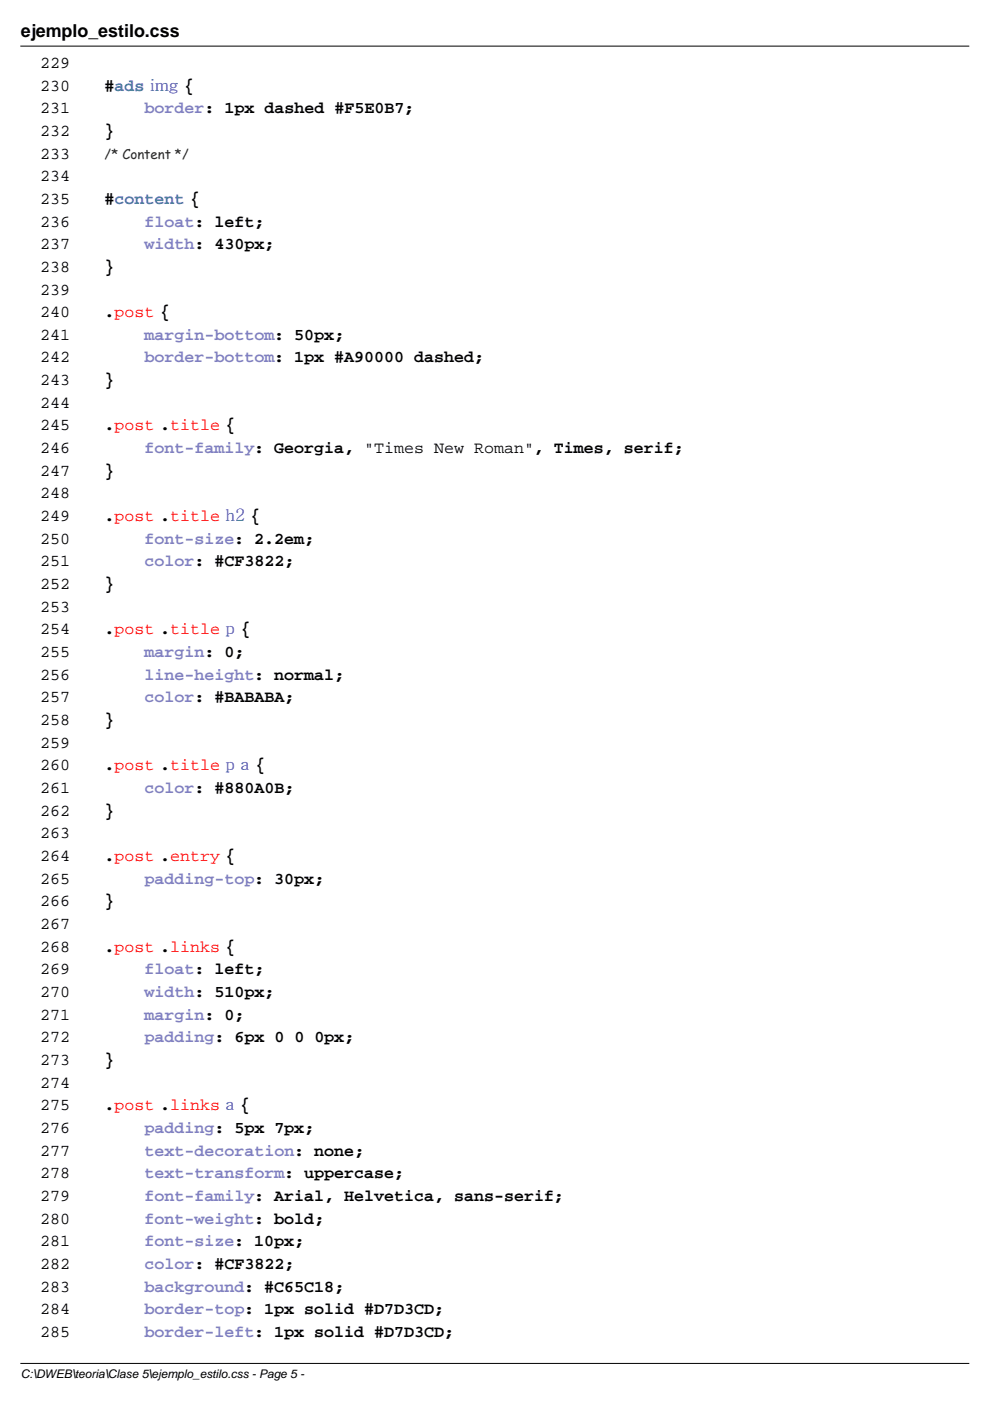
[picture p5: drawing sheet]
<svg xmlns="http://www.w3.org/2000/svg" width="210mm" height="297mm" viewBox="0 0 210 297" stroke-linecap="round" stroke-linejoin="round" font-family="sans-serif">
<defs><g id="words">
<text font-size="3.8" x="4.4" y="7.9">ejemplo_estilo.css</text>
<g font-size="3.5">
<text x="8.6" y="14.4">229</text>
<text x="8.6" y="19.2">230</text>
<text x="22.2" y="19.2">#ads img</text>
<text x="39.1" y="19.2">{</text>
<text x="8.6" y="24">231</text>
<text x="8.6" y="28.8">232</text>
<text x="22.2" y="28.8">}</text>
<text x="8.6" y="33.6">233</text>
<text x="8.6" y="38.4">234</text>
<text x="8.6" y="43.2">235</text>
<text x="22.2" y="43.2">#content</text>
<text x="40.3" y="43.2">{</text>
<text x="8.6" y="48">236</text>
<text x="8.6" y="52.8">237</text>
<text x="8.6" y="57.6">238</text>
<text x="22.2" y="57.6">}</text>
<text x="8.6" y="62.4">239</text>
<text x="8.6" y="67.2">240</text>
<text x="22.2" y="67.2">.post {</text>
<text x="8.6" y="72.1">241</text>
<text x="8.6" y="76.9">242</text>
<text x="8.6" y="81.7">243</text>
<text x="22.2" y="81.7">}</text>
<text x="8.6" y="86.5">244</text>
<text x="8.6" y="91.3">245</text>
<text x="22.2" y="91.3">.post .title {</text>
<text x="8.6" y="96.1">246</text>
<text x="8.6" y="100.9">247</text>
<text x="22.2" y="100.9">}</text>
<text x="8.6" y="105.7">248</text>
<text x="8.6" y="110.5">249</text>
<text x="22.2" y="110.5">.post .title h2 {</text>
<text x="8.6" y="115.3">250</text>
<text x="8.6" y="120.1">251</text>
<text x="8.6" y="124.9">252</text>
<text x="22.2" y="124.9">}</text>
<text x="8.6" y="129.7">253</text>
<text x="8.6" y="134.5">254</text>
<text x="22.2" y="134.5">.post .title p {</text>
<text x="8.6" y="139.3">255</text>
<text x="8.6" y="144.1">256</text>
<text x="8.6" y="148.9">257</text>
<text x="8.6" y="153.7">258</text>
<text x="22.2" y="153.7">}</text>
<text x="8.6" y="158.5">259</text>
<text x="8.6" y="163.3">260</text>
<text x="22.2" y="163.3">.post .title p a {</text>
<text x="8.6" y="168.1">261</text>
<text x="8.6" y="173">262</text>
<text x="22.2" y="173">}</text>
<text x="8.6" y="177.8">263</text>
<text x="8.6" y="182.6">264</text>
<text x="22.2" y="182.6">.post .entry {</text>
<text x="8.6" y="187.4">265</text>
<text x="8.6" y="192.2">266</text>
<text x="8.6" y="197">267</text>
<text x="22.2" y="192.2">}</text>
<text x="8.6" y="201.8">268</text>
<text x="22.2" y="201.8">.post .links {</text>
<text x="8.6" y="206.6">269</text>
<text x="8.6" y="211.4">270</text>
<text x="8.6" y="216.2">271</text>
<text x="8.6" y="221">272</text>
<text x="8.6" y="225.8">273</text>
<text x="22.2" y="225.8">}</text>
<text x="8.6" y="230.6">274</text>
<text x="8.6" y="235.4">275</text>
<text x="22.2" y="235.4">.post .links a {</text>
<text x="8.6" y="240.2">276</text>
<text x="8.6" y="245">277</text>
<text x="8.6" y="249.8">278</text>
<text x="8.6" y="254.6">279</text>
<text x="8.6" y="259.4">280</text>
<text x="8.6" y="264.2">281</text>
<text x="8.6" y="269">282</text>
<text x="8.6" y="273.9">283</text>
<text x="8.6" y="278.7">284</text>
<text x="8.6" y="283.5">285</text>
</g>
<g font-size="3.5" fill="#8080c0">
<text x="30.6" y="24">border: 1px dashed #F5E0B7;</text>
<text x="30.6" y="48">float: left;</text>
<text x="30.6" y="52.8">width: 430px;</text>
<text x="30.6" y="72.1">margin-bottom: 50px;</text>
<text x="30.6" y="76.9">border-bottom: 1px #A90000 dashed;</text>
<text x="30.6" y="96.1">font-family: Georgia, &quot;Times New Roman&quot;, Times, serif;</text>
<text x="30.6" y="115.3">font-size: 2.2em;</text>
<text x="30.6" y="120.1">color: #CF3822;</text>
<text x="30.6" y="139.3">margin: 0;</text>
<text x="30.6" y="144.1">line-height: normal;</text>
<text x="30.6" y="148.9">color: #BABABA;</text>
<text x="30.6" y="168.1">color: #880A0B;</text>
<text x="30.6" y="187.4">padding-top: 30px;</text>
<text x="30.6" y="206.6">float: left;</text>
<text x="30.6" y="211.4">width: 510px;</text>
<text x="30.6" y="216.2">margin: 0;</text>
<text x="30.6" y="221">padding: 6px 0 0 0px;</text>
<text x="30.6" y="240.2">padding: 5px 7px;</text>
<text x="30.6" y="245">text-decoration: none;</text>
<text x="30.6" y="249.8">text-transform: uppercase;</text>
<text x="30.6" y="254.6">font-family: Arial, Helvetica, sans-serif;</text>
<text x="30.6" y="259.4">font-weight: bold;</text>
<text x="30.6" y="264.2">font-size: 10px;</text>
<text x="30.6" y="269">color: #CF3822;</text>
<text x="30.6" y="273.9">background: #C65C18;</text>
<text x="30.6" y="278.7">border-top: 1px solid #D7D3CD;</text>
<text x="30.6" y="283.5">border-left: 1px solid #D7D3CD;</text>
</g>
<text font-size="2.8" fill="#008000" x="22.2" y="33.6">/* Content */</text>
<text font-size="2.5" x="4.4" y="292.1">C:\DWEB\teoria\Clase 5\ejemplo_estilo.css - Page 5 -</text>
</g></defs>
<path d="M4.3 9.8h201.3" fill="none" stroke="#000" stroke-width=".21"/>
<g fill="#fff">
<path d="M8.6 10.9h29.6v4.8h-29.6z"/>
<path d="M22.2 10.9h183.4v4.8h-183.4z"/>
<path d="M8.6 15.7h29.6v4.8h-29.6z"/>
<path d="M22.2 15.7h183.4v4.8h-183.4z"/>
<path d="M8.6 20.5h29.6v4.8h-29.6z"/>
<path d="M22.2 20.5h183.4v4.8h-183.4z"/>
<path d="M8.6 25.3h29.6v4.8h-29.6z"/>
<path d="M22.2 25.3h183.4v4.8h-183.4z"/>
<path d="M8.6 30.1h29.6v4.8h-29.6z"/>
<path d="M22.2 30.1h183.4v4.8h-183.4z"/>
<path d="M8.6 34.9h29.6v4.8h-29.6z"/>
<path d="M22.2 34.9h183.4v4.8h-183.4z"/>
<path d="M8.6 39.7h29.6v4.8h-29.6z"/>
<path d="M22.2 39.7h22.3v4.8h-22.3z"/>
<path d="M44.5 39.7h161.1v4.8h-161.1z"/>
<path d="M8.6 44.5h29.6v4.8h-29.6z"/>
<path d="M22.2 44.5h36v4.8h-36z"/>
<path d="M58.2 44.5h147.4v4.8h-147.4z"/>
<path d="M8.6 49.3h29.6v4.8h-29.6z"/>
<path d="M22.2 49.3h38.1v4.8h-38.1z"/>
<path d="M60.3 49.3h145.3v4.8h-145.3z"/>
<path d="M8.6 54.1h29.6v4.8h-29.6z"/>
<path d="M22.2 54.1h183.4v4.8h-183.4z"/>
<path d="M8.6 58.9h29.6v4.8h-29.6z"/>
<path d="M22.2 58.9h183.4v4.8h-183.4z"/>
<path d="M8.6 63.7h29.6v4.8h-29.6z"/>
<path d="M22.2 63.7h183.4v4.8h-183.4z"/>
<path d="M8.6 68.5h29.6v4.8h-29.6z"/>
<path d="M22.2 68.5h52.9v4.8h-52.9z"/>
<path d="M75.1 68.5h130.5v4.8h-130.5z"/>
<path d="M8.6 73.3h29.6v4.8h-29.6z"/>
<path d="M22.2 73.3h183.4v4.8h-183.4z"/>
<path d="M8.6 78.1h29.6v4.8h-29.6z"/>
<path d="M22.2 78.1h183.4v4.8h-183.4z"/>
<path d="M8.6 82.9h29.6v4.8h-29.6z"/>
<path d="M22.2 82.9h183.4v4.8h-183.4z"/>
<path d="M8.6 87.7h29.6v4.8h-29.6z"/>
<path d="M22.2 87.7h29.9v4.8h-29.9z"/>
<path d="M52.1 87.7h153.5v4.8h-153.5z"/>
<path d="M8.6 92.5h29.6v4.8h-29.6z"/>
<path d="M22.2 92.5h183.4v4.8h-183.4z"/>
<path d="M8.6 97.3h29.6v4.9h-29.6z"/>
<path d="M22.2 97.3h183.4v4.9h-183.4z"/>
<path d="M8.6 102.2h29.6v4.8h-29.6z"/>
<path d="M22.2 102.2h183.4v4.8h-183.4z"/>
<path d="M8.6 107h29.6v4.8h-29.6z"/>
<path d="M22.2 107h35.2v4.8h-35.2z"/>
<path d="M57.4 107h148.2v4.8h-148.2z"/>
<path d="M8.6 111.8h29.6v4.8h-29.6z"/>
<path d="M22.2 111.8h46.5v4.8h-46.5z"/>
<path d="M68.7 111.8h136.9v4.8h-136.9z"/>
<path d="M8.6 116.6h29.6v4.8h-29.6z"/>
<path d="M22.2 116.6h42.3v4.8h-42.3z"/>
<path d="M64.5 116.6h141.1v4.8h-141.1z"/>
<path d="M8.6 121.4h29.6v4.8h-29.6z"/>
<path d="M22.2 121.4h183.4v4.8h-183.4z"/>
<path d="M8.6 126.2h29.6v4.8h-29.6z"/>
<path d="M22.2 126.2h183.4v4.8h-183.4z"/>
<path d="M8.6 131h29.6v4.8h-29.6z"/>
<path d="M22.2 131h33.1v4.8h-33.1z"/>
<path d="M55.3 131h150.3v4.8h-150.3z"/>
<path d="M8.6 135.8h29.6v4.8h-29.6z"/>
<path d="M22.2 135.8h31.7v4.8h-31.7z"/>
<path d="M53.9 135.8h151.7v4.8h-151.7z"/>
<path d="M8.6 140.6h29.6v4.8h-29.6z"/>
<path d="M22.2 140.6h52.9v4.8h-52.9z"/>
<path d="M75.1 140.6h130.5v4.8h-130.5z"/>
<path d="M8.6 145.4h29.6v4.8h-29.6z"/>
<path d="M22.2 145.4h42.3v4.8h-42.3z"/>
<path d="M64.5 145.4h141.1v4.8h-141.1z"/>
<path d="M8.6 150.2h29.6v4.8h-29.6z"/>
<path d="M22.2 150.2h183.4v4.8h-183.4z"/>
<path d="M8.6 155h29.6v4.8h-29.6z"/>
<path d="M22.2 155h183.4v4.8h-183.4z"/>
<path d="M8.6 159.8h29.6v4.8h-29.6z"/>
<path d="M22.2 159.8h36.2v4.8h-36.2z"/>
<path d="M58.4 159.8h147.2v4.8h-147.2z"/>
<path d="M8.6 164.6h29.6v4.8h-29.6z"/>
<path d="M22.2 164.6h42.3v4.8h-42.3z"/>
<path d="M64.5 164.6h141.1v4.8h-141.1z"/>
<path d="M8.6 169.4h29.6v4.8h-29.6z"/>
<path d="M22.2 169.4h183.4v4.8h-183.4z"/>
<path d="M8.6 174.2h29.6v4.8h-29.6z"/>
<path d="M22.2 174.2h183.4v4.8h-183.4z"/>
<path d="M8.6 179h29.6v4.8h-29.6z"/>
<path d="M22.2 179h29.9v4.8h-29.9z"/>
<path d="M52.1 179h153.5v4.8h-153.5z"/>
<path d="M8.6 183.8h29.6v4.8h-29.6z"/>
<path d="M22.2 183.8h48.7v4.8h-48.7z"/>
<path d="M70.9 183.8h134.7v4.8h-134.7z"/>
<path d="M8.6 188.6h29.6v4.8h-29.6z"/>
<path d="M22.2 188.6h183.4v4.8h-183.4z"/>
<path d="M8.6 193.4h29.6v4.8h-29.6z"/>
<path d="M22.2 193.4h183.4v4.8h-183.4z"/>
<path d="M8.6 198.2h29.6v4.9h-29.6z"/>
<path d="M22.2 198.2h29.9v4.9h-29.9z"/>
<path d="M52.1 198.2h153.5v4.9h-153.5z"/>
<path d="M8.6 203.1h29.6v4.8h-29.6z"/>
<path d="M22.2 203.1h36v4.8h-36z"/>
<path d="M58.2 203.1h147.4v4.8h-147.4z"/>
<path d="M8.6 207.9h29.6v4.8h-29.6z"/>
<path d="M22.2 207.9h38.1v4.8h-38.1z"/>
<path d="M60.3 207.9h145.3v4.8h-145.3z"/>
<path d="M8.6 212.7h29.6v4.8h-29.6z"/>
<path d="M22.2 212.7h31.7v4.8h-31.7z"/>
<path d="M53.9 212.7h151.7v4.8h-151.7z"/>
<path d="M8.6 217.5h29.6v4.8h-29.6z"/>
<path d="M22.2 217.5h55v4.8h-55z"/>
<path d="M77.2 217.5h128.4v4.8h-128.4z"/>
<path d="M8.6 222.3h29.6v4.8h-29.6z"/>
<path d="M22.2 222.3h183.4v4.8h-183.4z"/>
<path d="M8.6 227.1h29.6v4.8h-29.6z"/>
<path d="M22.2 227.1h183.4v4.8h-183.4z"/>
<path d="M8.6 231.9h29.6v4.8h-29.6z"/>
<path d="M22.2 231.9h33v4.8h-33z"/>
<path d="M55.2 231.9h150.4v4.8h-150.4z"/>
<path d="M8.6 236.7h29.6v4.8h-29.6z"/>
<path d="M22.2 236.7h46.5v4.8h-46.5z"/>
<path d="M68.7 236.7h136.9v4.8h-136.9z"/>
<path d="M8.6 241.5h29.6v4.8h-29.6z"/>
<path d="M22.2 241.5h57.1v4.8h-57.1z"/>
<path d="M79.3 241.5h126.3v4.8h-126.3z"/>
<path d="M8.6 246.3h29.6v4.8h-29.6z"/>
<path d="M22.2 246.3h183.4v4.8h-183.4z"/>
<path d="M8.6 251.1h29.6v4.8h-29.6z"/>
<path d="M22.2 251.1h183.4v4.8h-183.4z"/>
<path d="M8.6 255.9h29.6v4.8h-29.6z"/>
<path d="M22.2 255.9h48.7v4.8h-48.7z"/>
<path d="M70.9 255.9h134.7v4.8h-134.7z"/>
<path d="M8.6 260.7h29.6v4.8h-29.6z"/>
<path d="M22.2 260.7h44.4v4.8h-44.4z"/>
<path d="M66.6 260.7h139v4.8h-139z"/>
<path d="M8.6 265.5h29.6v4.8h-29.6z"/>
<path d="M22.2 265.5h42.3v4.8h-42.3z"/>
<path d="M64.5 265.5h141.1v4.8h-141.1z"/>
<path d="M8.6 270.3h29.6v4.8h-29.6z"/>
<path d="M22.2 270.3h52.9v4.8h-52.9z"/>
<path d="M75.1 270.3h130.5v4.8h-130.5z"/>
<path d="M8.6 275.1h29.6v4.8h-29.6z"/>
<path d="M22.2 275.1h183.4v4.8h-183.4z"/>
<path d="M8.6 279.9h29.6v4.8h-29.6z"/>
<path d="M22.2 279.9h183.4v4.8h-183.4z"/>
<path d="M4.3 289.8h201.3v2.9h-201.3z"/>
</g>
<path d="M4.3 289.1h201.3" fill="none" stroke="#000" stroke-width=".21"/>
<use href="#words"/>
</svg>
